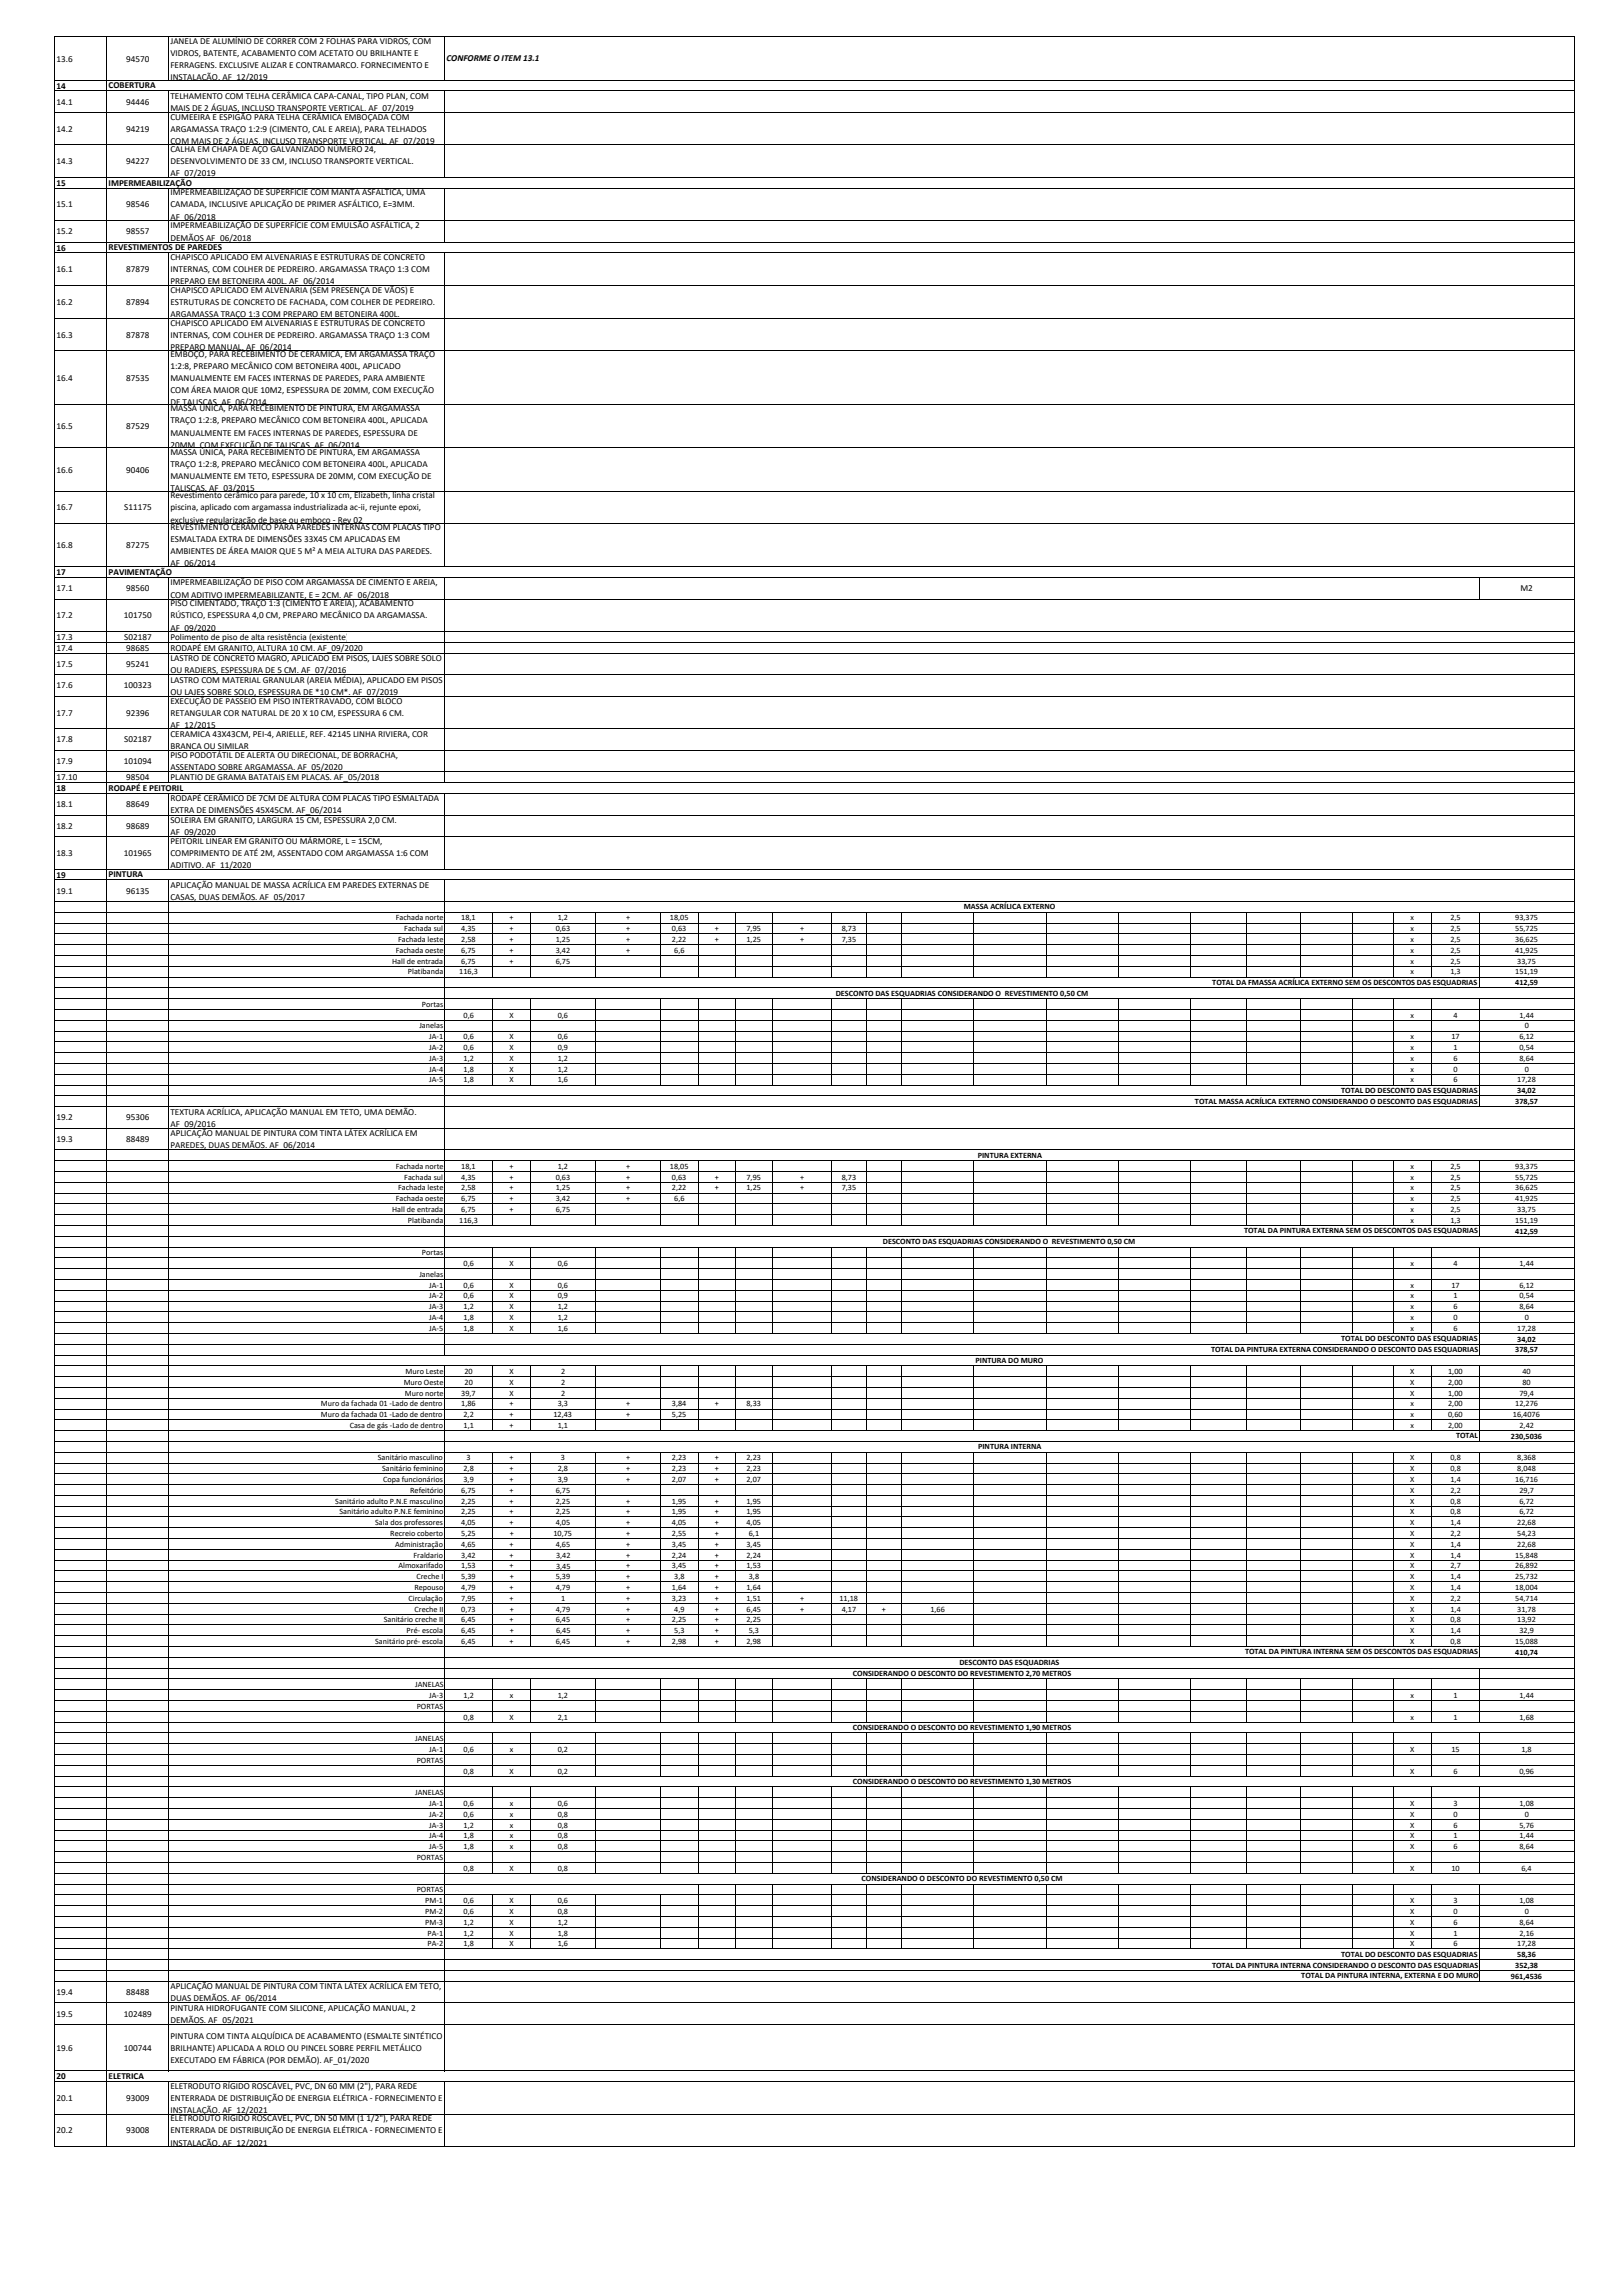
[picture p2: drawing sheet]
<svg xmlns="http://www.w3.org/2000/svg" width="210mm" height="297mm" viewBox="0 0 210 297" stroke-linecap="round" stroke-linejoin="round" font-family="sans-serif">
<defs><g id="words">
<g font-size="1.2">
<text x="22.1" y="5.6">JANELA DE ALUMÍNIO DE CORRER COM 2 FOLHAS PARA VIDROS, COM</text>
<text x="7.3" y="8">13.6</text>
<text x="7.3" y="11.5">14</text>
<text x="14.1" y="11.4">COBERTURA</text>
<text x="16.3" y="8">94570</text>
<text x="22.1" y="7.2">VIDROS, BATENTE, ACABAMENTO COM ACETATO OU BRILHANTE E</text>
<text x="22.1" y="8.8">FERRAGENS. EXCLUSIVE ALIZAR E CONTRAMARCO. FORNECIMENTO E</text>
<text x="22.1" y="10.3">INSTALAÇÃO. AF_12/2019</text>
<text x="57.8" y="7.9">CONFORME O ITEM 13.1</text>
<text x="7.3" y="13.5">14.1</text>
<text x="7.3" y="17.1">14.2</text>
<text x="16.3" y="13.5">94446</text>
<text x="16.3" y="17.1">94219</text>
<text x="22.1" y="12.8">TELHAMENTO COM TELHA CERÂMICA CAPA-CANAL, TIPO PLAN, COM</text>
<text x="22.1" y="14.4">MAIS DE 2 ÁGUAS, INCLUSO TRANSPORTE VERTICAL. AF_07/2019</text>
<text x="22.1" y="15.5">CUMEEIRA E ESPIGÃO PARA TELHA CERÂMICA EMBOÇADA COM</text>
<text x="22.1" y="17.1">ARGAMASSA TRAÇO 1:2:9 (CIMENTO, CAL E AREIA), PARA TELHADOS</text>
<text x="7.3" y="21.3">14.3</text>
<text x="16.3" y="21.3">94227</text>
<text x="22.1" y="18.6">COM MAIS DE 2 ÁGUAS, INCLUSO TRANSPORTE VERTICAL. AF_07/2019</text>
<text x="22.1" y="19.7">CALHA EM CHAPA DE AÇO GALVANIZADO NÚMERO 24,</text>
<text x="22.1" y="21.3">DESENVOLVIMENTO DE 33 CM, INCLUSO TRANSPORTE VERTICAL.</text>
<text x="22.1" y="22.8">AF_07/2019</text>
<text x="7.3" y="24">15</text>
<text x="7.3" y="26.8">15.1</text>
<text x="14.1" y="24">IMPERMEABILIZAÇÃO</text>
<text x="16.3" y="26.8">98546</text>
<text x="22.1" y="25.3">IMPERMEABILIZAÇÃO DE SUPERFÍCIE COM MANTA ASFÁLTICA, UMA</text>
<text x="22.1" y="26.8">CAMADA, INCLUSIVE APLICAÇÃO DE PRIMER ASFÁLTICO, E=3MM.</text>
<text x="22.1" y="28.4">AF_06/2018</text>
<text x="22.1" y="29.5">IMPERMEABILIZAÇÃO DE SUPERFÍCIE COM EMULSÃO ASFÁLTICA, 2</text>
<text x="7.3" y="30.3">15.2</text>
<text x="7.3" y="32.4">16</text>
<text x="7.3" y="35.2">16.1</text>
<text x="14.1" y="32.4">REVESTIMENTOS DE PAREDES</text>
<text x="16.3" y="30.3">98557</text>
<text x="16.3" y="35.2">87879</text>
<text x="22.1" y="31.1">DEMÃOS AF_06/2018</text>
<text x="22.1" y="33.7">CHAPISCO APLICADO EM ALVENARIAS E ESTRUTURAS DE CONCRETO</text>
<text x="22.1" y="35.2">INTERNAS, COM COLHER DE PEDREIRO. ARGAMASSA TRAÇO 1:3 COM</text>
<text x="7.3" y="39.4">16.2</text>
<text x="16.3" y="39.4">87894</text>
<text x="22.1" y="36.8">PREPARO EM BETONEIRA 400L. AF_06/2014</text>
<text x="22.1" y="37.8">CHAPISCO APLICADO EM ALVENARIA (SEM PRESENÇA DE VÃOS) E</text>
<text x="22.1" y="39.4">ESTRUTURAS DE CONCRETO DE FACHADA, COM COLHER DE PEDREIRO.</text>
<text x="22.1" y="41">ARGAMASSA TRAÇO 1:3 COM PREPARO EM BETONEIRA 400L.</text>
<text x="7.3" y="43.7">16.3</text>
<text x="16.3" y="43.7">87878</text>
<text x="22.1" y="42.1">CHAPISCO APLICADO EM ALVENARIAS E ESTRUTURAS DE CONCRETO</text>
<text x="22.1" y="43.7">INTERNAS, COM COLHER DE PEDREIRO. ARGAMASSA TRAÇO 1:3 COM</text>
<text x="22.1" y="45.3">PREPARO MANUAL. AF_06/2014</text>
<text x="22.1" y="46.1">EMBOÇO, PARA RECEBIMENTO DE CERÂMICA, EM ARGAMASSA TRAÇO</text>
<text x="22.1" y="47.7">1:2:8, PREPARO MECÂNICO COM BETONEIRA 400L, APLICADO</text>
<text x="7.3" y="49.3">16.4</text>
<text x="16.3" y="49.3">87535</text>
<text x="22.1" y="49.3">MANUALMENTE EM FACES INTERNAS DE PAREDES, PARA AMBIENTE</text>
<text x="22.1" y="50.8">COM ÁREA MAIOR QUE 10M2, ESPESSURA DE 20MM, COM EXECUÇÃO</text>
<text x="22.1" y="52.4">DE TALISCAS. AF_06/2014</text>
<text x="22.1" y="53.2">MASSA ÚNICA, PARA RECEBIMENTO DE PINTURA, EM ARGAMASSA</text>
<text x="7.3" y="55.5">16.5</text>
<text x="16.3" y="55.5">87529</text>
<text x="22.1" y="54.8">TRAÇO 1:2:8, PREPARO MECÂNICO COM BETONEIRA 400L, APLICADA</text>
<text x="22.1" y="56.3">MANUALMENTE EM FACES INTERNAS DE PAREDES, ESPESSURA DE</text>
<text x="22.1" y="57.9">20MM, COM EXECUÇÃO DE TALISCAS. AF_06/2014</text>
<text x="22.1" y="58.8">MASSA ÚNICA, PARA RECEBIMENTO DE PINTURA, EM ARGAMASSA</text>
<text x="7.3" y="61.1">16.6</text>
<text x="16.3" y="61.1">90406</text>
<text x="22.1" y="60.4">TRAÇO 1:2:8, PREPARO MECÂNICO COM BETONEIRA 400L, APLICADA</text>
<text x="22.1" y="61.9">MANUALMENTE EM TETO, ESPESSURA DE 20MM, COM EXECUÇÃO DE</text>
<text x="22.1" y="63.5">TALISCAS. AF_03/2015</text>
<text x="22.1" y="64.5">Revestimento cerâmico para parede, 10 x 10 cm, Elizabeth, linha cristal</text>
<text x="7.3" y="66">16.7</text>
<text x="7.3" y="70.9">16.8</text>
<text x="16.1" y="66">S11175</text>
<text x="16.3" y="70.9">87275</text>
<text x="22.1" y="66">piscina, aplicado com argamassa industrializada ac-ii, rejunte epoxi,</text>
<text x="22.1" y="67.6">exclusive regularização de base ou emboço - Rev 02</text>
<text x="22.1" y="68.6">REVESTIMENTO CERÂMICO PARA PAREDES INTERNAS COM PLACAS TIPO</text>
<text x="22.1" y="70.1">ESMALTADA EXTRA DE DIMENSÕES 33X45 CM APLICADAS EM</text>
<text x="22.1" y="71.7">AMBIENTES DE ÁREA MAIOR QUE 5 M² A MEIA ALTURA DAS PAREDES.</text>
<text x="7.3" y="74.4">17</text>
<text x="7.3" y="76.5">17.1</text>
<text x="14.1" y="74.4">PAVIMENTAÇÃO</text>
<text x="16.3" y="76.5">98560</text>
<text x="22.1" y="73.3">AF_06/2014</text>
<text x="22.1" y="75.7">IMPERMEABILIZAÇÃO DE PISO COM ARGAMASSA DE CIMENTO E AREIA,</text>
<text x="22.1" y="77.3">COM ADITIVO IMPERMEABILIZANTE, E = 2CM. AF_06/2018</text>
<text x="196.8" y="76.5">M2</text>
<text x="7.3" y="82.8">17.3</text>
<text x="7.3" y="80">17.2</text>
<text x="16" y="80">101750</text>
<text x="16.1" y="82.8">S02187</text>
<text x="22.1" y="78.4">PISO CIMENTADO, TRAÇO 1:3 (CIMENTO E AREIA), ACABAMENTO</text>
<text x="22.1" y="80">RÚSTICO, ESPESSURA 4,0 CM, PREPARO MECÂNICO DA ARGAMASSA.</text>
<text x="22.1" y="81.6">AF_09/2020</text>
<text x="22.1" y="82.8">Polimento de piso de alta resistência (existente)</text>
<text x="7.3" y="84.2">17.4</text>
<text x="7.3" y="86.3">17.5</text>
<text x="7.3" y="89.1">17.6</text>
<text x="16" y="89.1">100323</text>
<text x="16.3" y="84.2">98685</text>
<text x="16.3" y="86.3">95241</text>
<text x="22.1" y="84.2">RODAPÉ EM GRANITO, ALTURA 10 CM. AF_09/2020</text>
<text x="22.1" y="85.5">LASTRO DE CONCRETO MAGRO, APLICADO EM PISOS, LAJES SOBRE SOLO</text>
<text x="22.1" y="87.1">OU RADIERS, ESPESSURA DE 5 CM. AF_07/2016</text>
<text x="22.1" y="88.3">LASTRO COM MATERIAL GRANULAR (AREIA MÉDIA), APLICADO EM PISOS</text>
<text x="22.1" y="89.9">OU LAJES SOBRE SOLO, ESPESSURA DE *10 CM*. AF_07/2019</text>
<text x="7.3" y="92.6">17.7</text>
<text x="16.3" y="92.6">92396</text>
<text x="22.1" y="91">EXECUÇÃO DE PASSEIO EM PISO INTERTRAVADO, COM BLOCO</text>
<text x="22.1" y="92.6">RETANGULAR COR NATURAL DE 20 X 10 CM, ESPESSURA 6 CM.</text>
<text x="22.1" y="94.1">AF_12/2015</text>
<text x="22.1" y="95.3">CERAMICA 43X43CM, PEI-4, ARIELLE, REF. 42145 LINHA RIVIERA, COR</text>
<text x="7.3" y="96.1">17.8</text>
<text x="7.3" y="98.8">17.9</text>
<text x="7.3" y="101">17.10</text>
<text x="16" y="98.8">101094</text>
<text x="16.1" y="96.1">S02187</text>
<text x="16.3" y="101">98504</text>
<text x="22.1" y="96.9">BRANCA OU SIMILAR</text>
<text x="22.1" y="98.1">PISO PODOTÁTIL DE ALERTA OU DIRECIONAL, DE BORRACHA,</text>
<text x="22.1" y="99.7">ASSENTADO SOBRE ARGAMASSA. AF_05/2020</text>
<text x="22.1" y="101">PLANTIO DE GRAMA BATATAIS EM PLACAS. AF_05/2018</text>
<text x="7.3" y="102.4">18</text>
<text x="7.3" y="104.4">18.1</text>
<text x="7.3" y="107.2">18.2</text>
<text x="14.1" y="102.3">RODAPÉ E PEITORIL</text>
<text x="16.3" y="104.4">88649</text>
<text x="16.3" y="107.2">98689</text>
<text x="22.1" y="103.7">RODAPÉ CERÂMICO DE 7CM DE ALTURA COM PLACAS TIPO ESMALTADA</text>
<text x="22.1" y="105.2">EXTRA DE DIMENSÕES 45X45CM. AF_06/2014</text>
<text x="22.1" y="106.5">SOLEIRA EM GRANITO, LARGURA 15 CM, ESPESSURA 2,0 CM.</text>
<text x="7.3" y="110.7">18.3</text>
<text x="7.3" y="113.5">19</text>
<text x="14.1" y="113.5">PINTURA</text>
<text x="16" y="110.7">101965</text>
<text x="22.1" y="108">AF_09/2020</text>
<text x="22.1" y="109.2">PEITORIL LINEAR EM GRANITO OU MÁRMORE, L = 15CM,</text>
<text x="22.1" y="110.7">COMPRIMENTO DE ATÉ 2M, ASSENTADO COM ARGAMASSA 1:6 COM</text>
<text x="22.1" y="112.3">ADITIVO. AF_11/2020</text>
<text x="7.3" y="115.6">19.1</text>
<text x="16.3" y="115.6">96135</text>
<text x="22.1" y="114.9">APLICAÇÃO MANUAL DE MASSA ACRÍLICA EM PAREDES EXTERNAS DE</text>
<text x="22.1" y="116.4">CASAS, DUAS DEMÃOS. AF_05/2017</text>
<text x="7.3" y="144.9">19.2</text>
<text x="7.3" y="147.7">19.3</text>
<text x="16.3" y="144.9">95306</text>
<text x="16.3" y="147.7">88489</text>
<text x="22.1" y="144.2">TEXTURA ACRÍLICA, APLICAÇÃO MANUAL EM TETO, UMA DEMÃO.</text>
<text x="22.1" y="145.8">AF_09/2016</text>
<text x="22.1" y="147">APLICAÇÃO MANUAL DE PINTURA COM TINTA LÁTEX ACRÍLICA EM</text>
<text x="22.1" y="148.5">PAREDES, DUAS DEMÃOS. AF_06/2014</text>
<text x="22.1" y="257.3">APLICAÇÃO MANUAL DE PINTURA COM TINTA LÁTEX ACRÍLICA EM TETO,</text>
<text x="7.3" y="258.1">19.4</text>
<text x="7.3" y="260.9">19.5</text>
<text x="16" y="260.9">102489</text>
<text x="16.3" y="258.1">88488</text>
<text x="22.1" y="263.7">PINTURA COM TINTA ALQUÍDICA DE ACABAMENTO (ESMALTE SINTÉTICO</text>
<text x="22.1" y="258.9">DUAS DEMÃOS. AF_06/2014</text>
<text x="22.1" y="260.1">PINTURA HIDROFUGANTE COM SILICONE, APLICAÇÃO MANUAL, 2</text>
<text x="22.1" y="261.7">DEMÃOS. AF_05/2021</text>
<text x="7.3" y="265.3">19.6</text>
<text x="7.3" y="269">20</text>
<text x="14.1" y="269">ELETRICA</text>
<text x="16" y="265.3">100744</text>
<text x="22.1" y="265.3">BRILHANTE) APLICADA A ROLO OU PINCEL SOBRE PERFIL METÁLICO</text>
<text x="22.1" y="266.9">EXECUTADO EM FÁBRICA (POR DEMÃO). AF_01/2020</text>
<text x="7.3" y="271.8">20.1</text>
<text x="16.3" y="271.8">93009</text>
<text x="22.1" y="270.3">ELETRODUTO RÍGIDO ROSCÁVEL, PVC, DN 60 MM (2&quot;), PARA REDE</text>
<text x="22.1" y="271.8">ENTERRADA DE DISTRIBUIÇÃO DE ENERGIA ELÉTRICA - FORNECIMENTO E</text>
<text x="22.1" y="273.4">INSTALAÇÃO. AF_12/2021</text>
<text x="22.1" y="274.4">ELETRODUTO RÍGIDO ROSCÁVEL, PVC, DN 50 MM (1 1/2&quot;), PARA REDE</text>
<text x="7.3" y="276">20.2</text>
<text x="16.3" y="276">93008</text>
<text x="22.1" y="276">ENTERRADA DE DISTRIBUIÇÃO DE ENERGIA ELÉTRICA - FORNECIMENTO E</text>
<text x="22.1" y="277.6">INSTALAÇÃO. AF_12/2021</text>
</g>
<g font-size="1.1">
<text x="51.2" y="119.1">Fachada norte</text>
<text x="59.7" y="119.1">18,1</text>
<text x="66" y="119.1">+</text>
<text x="72.2" y="119.1">1,2</text>
<text x="81" y="119.1">+</text>
<text x="86.7" y="119.1">18,05</text>
<text x="124.7" y="117.6">MASSA ACRÍLICA EXTERNO</text>
<text x="182.5" y="119.1">x</text>
<text x="187.7" y="119.1">2,5</text>
<text x="196.1" y="119.1">93,375</text>
<text x="50.8" y="124.7">Hall de entrada</text>
<text x="51.2" y="123.3">Fachada oeste</text>
<text x="51.5" y="121.9">Fachada leste</text>
<text x="52.3" y="120.5">Fachada sul</text>
<text x="59.7" y="120.5">4,35</text>
<text x="59.7" y="124.7">6,75</text>
<text x="59.7" y="121.9">2,58</text>
<text x="59.7" y="123.3">6,75</text>
<text x="66" y="120.5">+</text>
<text x="66" y="124.7">+</text>
<text x="66" y="121.9">+</text>
<text x="66" y="123.3">+</text>
<text x="71.9" y="120.5">0,63</text>
<text x="71.9" y="124.7">6,75</text>
<text x="71.9" y="121.9">1,25</text>
<text x="71.9" y="123.3">3,42</text>
<text x="81" y="120.5">+</text>
<text x="81" y="121.9">+</text>
<text x="81" y="123.3">+</text>
<text x="87" y="120.5">0,63</text>
<text x="87" y="121.9">2,22</text>
<text x="87.3" y="123.3">6,6</text>
<text x="92.5" y="120.5">+</text>
<text x="92.5" y="121.9">+</text>
<text x="96.6" y="120.5">7,95</text>
<text x="96.6" y="121.9">1,25</text>
<text x="103.5" y="120.5">+</text>
<text x="103.6" y="121.9">+</text>
<text x="108.9" y="120.5">8,73</text>
<text x="108.9" y="121.9">7,35</text>
<text x="182.5" y="120.5">x</text>
<text x="182.5" y="121.9">x</text>
<text x="182.5" y="123.3">x</text>
<text x="182.5" y="124.7">x</text>
<text x="187.7" y="120.5">2,5</text>
<text x="187.7" y="121.9">2,5</text>
<text x="187.7" y="123.3">2,5</text>
<text x="187.7" y="124.7">2,5</text>
<text x="196.1" y="120.5">55,725</text>
<text x="196.1" y="121.9">36,625</text>
<text x="196.1" y="123.3">41,925</text>
<text x="196.3" y="124.7">33,75</text>
<text x="52.8" y="126.1">Platibanda</text>
<text x="54.6" y="130.3">Portas</text>
<text x="59.4" y="126.1">116,3</text>
<text x="60" y="131.7">0,6</text>
<text x="65.9" y="131.7">X</text>
<text x="72.2" y="131.7">0,6</text>
<text x="108.2" y="128.8">DESCONTO DAS ESQUADRIAS CONSIDERANDO O REVESTIMENTO 0,50 CM</text>
<text x="156.9" y="127.4">TOTAL DA FMASSA ACRÍLICA EXTERNO SEM OS DESCONTOS DAS ESQUADRIAS</text>
<text x="182.5" y="131.7">x</text>
<text x="182.5" y="126.1">x</text>
<text x="187.7" y="126.1">1,3</text>
<text x="188.1" y="131.7">4</text>
<text x="196.1" y="127.5">412,59</text>
<text x="196.1" y="126.1">151,19</text>
<text x="196.6" y="131.7">1,44</text>
<text x="54.3" y="133.1">Janelas</text>
<text x="55.5" y="134.5">JA-1</text>
<text x="55.5" y="135.8">JA-2</text>
<text x="55.5" y="137.2">JA-3</text>
<text x="60" y="134.5">0,6</text>
<text x="60" y="135.8">0,6</text>
<text x="60" y="137.2">1,2</text>
<text x="65.9" y="134.5">X</text>
<text x="65.9" y="135.8">X</text>
<text x="65.9" y="137.2">X</text>
<text x="72.2" y="134.5">0,6</text>
<text x="72.2" y="135.8">0,9</text>
<text x="72.2" y="137.2">1,2</text>
<text x="182.5" y="134.5">x</text>
<text x="182.5" y="135.8">x</text>
<text x="182.5" y="137.2">x</text>
<text x="187.8" y="134.5">17</text>
<text x="188.1" y="135.8">1</text>
<text x="188.1" y="137.2">6</text>
<text x="196.6" y="135.8">0,54</text>
<text x="196.6" y="137.2">8,64</text>
<text x="196.6" y="134.5">6,12</text>
<text x="197.3" y="133.1">0</text>
<text x="55.5" y="138.6">JA-4</text>
<text x="55.5" y="140">JA-5</text>
<text x="60" y="138.6">1,8</text>
<text x="60" y="140">1,8</text>
<text x="65.9" y="138.6">X</text>
<text x="65.9" y="140">X</text>
<text x="72.2" y="138.6">1,2</text>
<text x="72.2" y="140">1,6</text>
<text x="154.6" y="142.8">TOTAL MASSA ACRÍLICA EXTERNO CONSIDERANDO O DESCONTO DAS ESQUADRIAS</text>
<text x="173.6" y="141.4">TOTAL DO DESCONTO DAS ESQUADRIAS</text>
<text x="182.5" y="138.6">x</text>
<text x="182.5" y="140">x</text>
<text x="188.1" y="138.6">0</text>
<text x="188.1" y="140">6</text>
<text x="196.1" y="142.8">378,57</text>
<text x="196.3" y="141.4">34,02</text>
<text x="196.3" y="140">17,28</text>
<text x="197.3" y="138.6">0</text>
<text x="126.5" y="149.8">PINTURA EXTERNA</text>
<text x="51.2" y="151.2">Fachada norte</text>
<text x="51.2" y="155.4">Fachada oeste</text>
<text x="51.5" y="154">Fachada leste</text>
<text x="52.3" y="152.6">Fachada sul</text>
<text x="59.7" y="152.6">4,35</text>
<text x="59.7" y="151.2">18,1</text>
<text x="59.7" y="154">2,58</text>
<text x="59.7" y="155.4">6,75</text>
<text x="66" y="152.6">+</text>
<text x="66" y="151.2">+</text>
<text x="66" y="154">+</text>
<text x="66" y="155.4">+</text>
<text x="71.9" y="152.6">0,63</text>
<text x="71.9" y="154">1,25</text>
<text x="71.9" y="155.4">3,42</text>
<text x="72.2" y="151.2">1,2</text>
<text x="81" y="152.6">+</text>
<text x="81" y="151.2">+</text>
<text x="81" y="154">+</text>
<text x="81" y="155.4">+</text>
<text x="86.7" y="151.2">18,05</text>
<text x="87" y="152.6">0,63</text>
<text x="87" y="154">2,22</text>
<text x="87.3" y="155.4">6,6</text>
<text x="92.5" y="152.6">+</text>
<text x="92.5" y="154">+</text>
<text x="96.6" y="152.6">7,95</text>
<text x="96.6" y="154">1,25</text>
<text x="103.5" y="152.6">+</text>
<text x="103.6" y="154">+</text>
<text x="108.9" y="152.6">8,73</text>
<text x="108.9" y="154">7,35</text>
<text x="182.5" y="151.2">x</text>
<text x="182.5" y="152.6">x</text>
<text x="182.5" y="154">x</text>
<text x="182.5" y="155.4">x</text>
<text x="187.7" y="151.2">2,5</text>
<text x="187.7" y="152.6">2,5</text>
<text x="187.7" y="154">2,5</text>
<text x="187.7" y="155.4">2,5</text>
<text x="196.1" y="151.2">93,375</text>
<text x="196.1" y="152.6">55,725</text>
<text x="196.1" y="154">36,625</text>
<text x="196.1" y="155.4">41,925</text>
<text x="50.8" y="156.8">Hall de entrada</text>
<text x="52.8" y="158.2">Platibanda</text>
<text x="59.4" y="158.2">116,3</text>
<text x="59.7" y="156.8">6,75</text>
<text x="66" y="156.8">+</text>
<text x="71.9" y="156.8">6,75</text>
<text x="114.3" y="161">DESCONTO DAS ESQUADRIAS CONSIDERANDO O REVESTIMENTO 0,50 CM</text>
<text x="161" y="159.6">TOTAL DA PINTURA EXTERNA SEM OS DESCONTOS DAS ESQUADRIAS</text>
<text x="182.5" y="156.8">x</text>
<text x="182.5" y="158.2">x</text>
<text x="187.7" y="156.8">2,5</text>
<text x="187.7" y="158.2">1,3</text>
<text x="196.1" y="159.6">412,59</text>
<text x="196.1" y="158.2">151,19</text>
<text x="196.3" y="156.8">33,75</text>
<text x="54.3" y="165.2">Janelas</text>
<text x="54.6" y="162.4">Portas</text>
<text x="55.5" y="166.6">JA-1</text>
<text x="55.5" y="168">JA-2</text>
<text x="60" y="163.8">0,6</text>
<text x="60" y="166.6">0,6</text>
<text x="60" y="168">0,6</text>
<text x="65.9" y="163.8">X</text>
<text x="65.9" y="166.6">X</text>
<text x="65.9" y="168">X</text>
<text x="72.2" y="163.8">0,6</text>
<text x="72.2" y="166.6">0,6</text>
<text x="72.2" y="168">0,9</text>
<text x="182.5" y="163.8">x</text>
<text x="182.5" y="166.6">x</text>
<text x="182.5" y="168">x</text>
<text x="187.8" y="166.6">17</text>
<text x="188.1" y="163.8">4</text>
<text x="188.1" y="168">1</text>
<text x="196.6" y="163.8">1,44</text>
<text x="196.6" y="168">0,54</text>
<text x="196.6" y="166.6">6,12</text>
<text x="55.5" y="169.4">JA-3</text>
<text x="55.5" y="170.8">JA-4</text>
<text x="55.5" y="172.2">JA-5</text>
<text x="60" y="169.4">1,2</text>
<text x="60" y="170.8">1,8</text>
<text x="60" y="172.2">1,8</text>
<text x="65.9" y="169.4">X</text>
<text x="65.9" y="170.8">X</text>
<text x="65.9" y="172.2">X</text>
<text x="72.2" y="169.4">1,2</text>
<text x="72.2" y="170.8">1,2</text>
<text x="72.2" y="172.2">1,6</text>
<text x="173.6" y="173.5">TOTAL DO DESCONTO DAS ESQUADRIAS</text>
<text x="182.5" y="169.4">x</text>
<text x="182.5" y="170.8">x</text>
<text x="182.5" y="172.2">x</text>
<text x="188.1" y="169.4">6</text>
<text x="188.1" y="170.8">0</text>
<text x="188.1" y="172.2">6</text>
<text x="196.3" y="173.6">34,02</text>
<text x="196.3" y="172.2">17,28</text>
<text x="196.6" y="169.4">8,64</text>
<text x="197.3" y="170.8">0</text>
<text x="52.2" y="179.2">Muro Oeste</text>
<text x="52.5" y="177.8">Muro Leste</text>
<text x="60.1" y="177.8">20</text>
<text x="60.1" y="179.2">20</text>
<text x="65.9" y="177.8">X</text>
<text x="65.9" y="179.2">X</text>
<text x="72.6" y="177.8">2</text>
<text x="72.6" y="179.2">2</text>
<text x="126.2" y="176.3">PINTURA DO MURO</text>
<text x="156.7" y="174.9">TOTAL DA PINTURA EXTERNA CONSIDERANDO O DESCONTO DAS ESQUADRIAS</text>
<text x="182.5" y="177.8">X</text>
<text x="182.5" y="179.2">X</text>
<text x="187.4" y="177.8">1,00</text>
<text x="187.4" y="179.2">2,00</text>
<text x="196.1" y="175">378,57</text>
<text x="197" y="177.8">40</text>
<text x="197" y="179.2">80</text>
<text x="41.5" y="181.9">Muro da fachada 01 -Lado de dentro</text>
<text x="41.5" y="183.3">Muro da fachada 01 -Lado de dentro</text>
<text x="45.3" y="184.7">Casa de gás -Lado de dentro</text>
<text x="52.4" y="180.6">Muro norte</text>
<text x="59.7" y="181.9">1,86</text>
<text x="59.7" y="180.6">39,7</text>
<text x="60" y="183.3">2,2</text>
<text x="60" y="184.7">1,1</text>
<text x="65.9" y="180.6">X</text>
<text x="66" y="183.3">+</text>
<text x="66" y="181.9">+</text>
<text x="66" y="184.7">+</text>
<text x="71.6" y="183.3">12,43</text>
<text x="72.2" y="181.9">3,3</text>
<text x="72.2" y="184.7">1,1</text>
<text x="72.6" y="180.6">2</text>
<text x="81" y="181.9">+</text>
<text x="81" y="183.3">+</text>
<text x="87" y="181.9">3,84</text>
<text x="87" y="183.3">5,25</text>
<text x="92.5" y="181.9">+</text>
<text x="96.6" y="181.9">8,33</text>
<text x="182.5" y="180.6">X</text>
<text x="182.5" y="181.9">x</text>
<text x="182.5" y="183.3">x</text>
<text x="182.5" y="184.7">x</text>
<text x="187.4" y="181.9">2,00</text>
<text x="187.4" y="183.3">0,60</text>
<text x="187.4" y="184.7">2,00</text>
<text x="187.4" y="180.6">1,00</text>
<text x="195.8" y="183.3">16,4076</text>
<text x="196.1" y="181.9">12,276</text>
<text x="196.6" y="184.7">2,42</text>
<text x="196.6" y="180.6">79,4</text>
<text x="48.9" y="188.9">Sanitário masculino</text>
<text x="49.4" y="190.3">Sanitário feminino</text>
<text x="49.6" y="191.7">Copa funcionários</text>
<text x="60" y="191.7">3,9</text>
<text x="60" y="190.3">2,8</text>
<text x="60.4" y="188.9">3</text>
<text x="66" y="188.9">+</text>
<text x="66" y="191.7">+</text>
<text x="66" y="190.3">+</text>
<text x="72.2" y="191.7">3,9</text>
<text x="72.2" y="190.3">2,8</text>
<text x="72.6" y="188.9">3</text>
<text x="81" y="188.9">+</text>
<text x="81" y="191.7">+</text>
<text x="81" y="190.3">+</text>
<text x="86.9" y="188.9">2,23</text>
<text x="87" y="191.7">2,07</text>
<text x="87" y="190.3">2,23</text>
<text x="92.5" y="188.9">+</text>
<text x="92.5" y="191.7">+</text>
<text x="92.5" y="190.3">+</text>
<text x="96.6" y="188.9">2,23</text>
<text x="96.6" y="191.7">2,07</text>
<text x="96.6" y="190.3">2,23</text>
<text x="126.6" y="187.5">PINTURA INTERNA</text>
<text x="182.5" y="188.9">X</text>
<text x="182.5" y="190.3">X</text>
<text x="182.5" y="191.7">X</text>
<text x="187.7" y="188.9">0,8</text>
<text x="187.7" y="190.3">0,8</text>
<text x="187.7" y="191.7">1,4</text>
<text x="188.4" y="186.1">TOTAL</text>
<text x="195.5" y="186.1">230,5036</text>
<text x="196.1" y="191.7">16,716</text>
<text x="196.3" y="188.9">8,368</text>
<text x="196.3" y="190.3">8,048</text>
<text x="43.4" y="194.5">Sanitário adulto P.N.E masculino</text>
<text x="43.9" y="195.9">Sanitário adulto P.N.E feminino</text>
<text x="48.6" y="197.3">Sala dos professores</text>
<text x="53.1" y="193.1">Refeitório</text>
<text x="59.7" y="194.5">2,25</text>
<text x="59.7" y="195.9">2,25</text>
<text x="59.7" y="197.3">4,05</text>
<text x="59.7" y="193.1">6,75</text>
<text x="66" y="194.5">+</text>
<text x="66" y="195.9">+</text>
<text x="66" y="197.3">+</text>
<text x="66" y="193.1">+</text>
<text x="71.9" y="194.5">2,25</text>
<text x="71.9" y="195.9">2,25</text>
<text x="71.9" y="197.3">4,05</text>
<text x="71.9" y="193.1">6,75</text>
<text x="81" y="194.5">+</text>
<text x="81" y="195.9">+</text>
<text x="81" y="197.3">+</text>
<text x="86.9" y="194.5">1,95</text>
<text x="86.9" y="195.9">1,95</text>
<text x="87" y="197.3">4,05</text>
<text x="92.5" y="194.5">+</text>
<text x="92.5" y="195.9">+</text>
<text x="92.5" y="197.3">+</text>
<text x="96.6" y="194.5">1,95</text>
<text x="96.6" y="195.9">1,95</text>
<text x="96.6" y="197.3">4,05</text>
<text x="182.5" y="193.1">X</text>
<text x="182.5" y="194.5">X</text>
<text x="182.5" y="195.9">X</text>
<text x="182.5" y="197.3">X</text>
<text x="187.7" y="193.1">2,2</text>
<text x="187.7" y="194.5">0,8</text>
<text x="187.7" y="195.9">0,8</text>
<text x="187.7" y="197.3">1,4</text>
<text x="196.3" y="197.3">22,68</text>
<text x="196.6" y="193.1">29,7</text>
<text x="196.6" y="194.5">6,72</text>
<text x="196.6" y="195.9">6,72</text>
<text x="50.5" y="198.7">Recreio coberto</text>
<text x="51.1" y="200.1">Administração</text>
<text x="51.6" y="202.9">Almoxarifado</text>
<text x="53.5" y="201.5">Fraldario</text>
<text x="59.7" y="201.5">3,42</text>
<text x="59.7" y="202.9">1,53</text>
<text x="59.7" y="200.1">4,65</text>
<text x="59.7" y="198.7">5,25</text>
<text x="66" y="201.5">+</text>
<text x="66" y="202.9">+</text>
<text x="66" y="200.1">+</text>
<text x="66" y="198.7">+</text>
<text x="71.6" y="198.7">10,75</text>
<text x="71.9" y="200.1">4,65</text>
<text x="72" y="201.5">3,42</text>
<text x="72" y="202.9">3,45</text>
<text x="81" y="201.5">+</text>
<text x="81" y="202.9">+</text>
<text x="81" y="200.1">+</text>
<text x="81" y="198.7">+</text>
<text x="87" y="201.5">2,24</text>
<text x="87" y="202.9">3,45</text>
<text x="87" y="200.1">3,45</text>
<text x="87" y="198.7">2,55</text>
<text x="92.5" y="201.5">+</text>
<text x="92.5" y="202.9">+</text>
<text x="92.5" y="200.1">+</text>
<text x="92.5" y="198.7">+</text>
<text x="96.6" y="201.5">2,24</text>
<text x="96.6" y="202.9">1,53</text>
<text x="96.6" y="200.1">3,45</text>
<text x="96.9" y="198.7">6,1</text>
<text x="182.5" y="198.7">X</text>
<text x="182.5" y="200.1">X</text>
<text x="182.5" y="201.5">X</text>
<text x="182.5" y="202.9">X</text>
<text x="187.7" y="198.7">2,2</text>
<text x="187.7" y="200.1">1,4</text>
<text x="187.7" y="201.5">1,4</text>
<text x="187.7" y="202.9">2,7</text>
<text x="196.1" y="201.5">15,848</text>
<text x="196.1" y="202.9">26,892</text>
<text x="196.3" y="198.7">54,23</text>
<text x="196.3" y="200.1">22,68</text>
<text x="49.7" y="209.9">Sanitário creche II</text>
<text x="52.9" y="207.1">Circulação</text>
<text x="53.6" y="205.7">Repouso</text>
<text x="53.6" y="208.5">Creche II</text>
<text x="53.9" y="204.3">Creche I</text>
<text x="59.7" y="207.1">7,95</text>
<text x="59.7" y="205.7">4,79</text>
<text x="59.7" y="209.9">6,45</text>
<text x="59.7" y="204.3">5,39</text>
<text x="59.7" y="208.5">0,73</text>
<text x="66" y="207.1">+</text>
<text x="66" y="205.7">+</text>
<text x="66" y="209.9">+</text>
<text x="66" y="204.3">+</text>
<text x="66" y="208.5">+</text>
<text x="71.9" y="205.7">4,79</text>
<text x="71.9" y="209.9">6,45</text>
<text x="71.9" y="204.3">5,39</text>
<text x="71.9" y="208.5">4,79</text>
<text x="72.6" y="207.1">1</text>
<text x="81" y="207.1">+</text>
<text x="81" y="205.7">+</text>
<text x="81" y="209.9">+</text>
<text x="81" y="204.3">+</text>
<text x="81" y="208.5">+</text>
<text x="87" y="207.1">3,23</text>
<text x="87" y="205.7">1,64</text>
<text x="87" y="209.9">2,25</text>
<text x="87.3" y="204.3">3,8</text>
<text x="87.3" y="208.5">4,9</text>
<text x="92.5" y="207.1">+</text>
<text x="92.5" y="205.7">+</text>
<text x="92.5" y="209.9">+</text>
<text x="92.5" y="204.3">+</text>
<text x="92.5" y="208.5">+</text>
<text x="96.6" y="207.1">1,51</text>
<text x="96.6" y="205.7">1,64</text>
<text x="96.6" y="209.9">2,25</text>
<text x="96.6" y="208.5">6,45</text>
<text x="96.9" y="204.3">3,8</text>
<text x="103.5" y="207.1">+</text>
<text x="103.6" y="208.5">+</text>
<text x="108.6" y="207.1">11,18</text>
<text x="108.9" y="208.5">4,17</text>
<text x="114.1" y="208.5">+</text>
<text x="120.4" y="208.5">1,66</text>
<text x="182.5" y="204.3">X</text>
<text x="182.5" y="205.7">X</text>
<text x="182.5" y="207.1">X</text>
<text x="182.5" y="208.5">X</text>
<text x="182.5" y="209.9">X</text>
<text x="187.7" y="204.3">1,4</text>
<text x="187.7" y="205.7">1,4</text>
<text x="187.7" y="207.1">2,2</text>
<text x="187.7" y="208.5">1,4</text>
<text x="187.7" y="209.9">0,8</text>
<text x="196.1" y="204.3">25,732</text>
<text x="196.1" y="205.7">18,004</text>
<text x="196.1" y="207.1">54,714</text>
<text x="196.3" y="208.5">31,78</text>
<text x="196.3" y="209.9">13,92</text>
<text x="48.6" y="212.7">Sanitário pré- escola</text>
<text x="52.6" y="211.3">Pré- escola</text>
<text x="59.7" y="212.7">6,45</text>
<text x="59.7" y="211.3">6,45</text>
<text x="66" y="212.7">+</text>
<text x="66" y="211.3">+</text>
<text x="71.9" y="212.7">6,45</text>
<text x="72" y="211.3">6,45</text>
<text x="81" y="212.7">+</text>
<text x="81" y="211.3">+</text>
<text x="87" y="212.7">2,98</text>
<text x="87.2" y="211.3">5,3</text>
<text x="92.5" y="212.7">+</text>
<text x="92.5" y="211.3">+</text>
<text x="96.6" y="212.7">2,98</text>
<text x="96.9" y="211.3">5,3</text>
<text x="124.2" y="215.4">DESCONTO DAS ESQUADRIAS</text>
<text x="161.1" y="214">TOTAL DA PINTURA INTERNA SEM OS DESCONTOS DAS ESQUADRIAS</text>
<text x="182.5" y="211.3">X</text>
<text x="182.5" y="212.7">X</text>
<text x="187.7" y="211.3">1,4</text>
<text x="187.7" y="212.7">0,8</text>
<text x="196.1" y="214.1">410,74</text>
<text x="196.1" y="212.7">15,088</text>
<text x="196.6" y="211.3">32,9</text>
<text x="53.7" y="218.3">JANELAS</text>
<text x="53.9" y="221.1">PORTAS</text>
<text x="55.5" y="219.7">JA-3</text>
<text x="60" y="219.7">1,2</text>
<text x="66" y="219.7">x</text>
<text x="72.2" y="219.7">1,2</text>
<text x="110.4" y="216.8">CONSIDERANDO O DESCONTO DO REVESTIMENTO 2,70 METROS</text>
<text x="182.5" y="219.7">x</text>
<text x="188.1" y="219.7">1</text>
<text x="196.6" y="219.7">1,44</text>
<text x="53.7" y="225.3">JANELAS</text>
<text x="55.5" y="226.7">JA-1</text>
<text x="60" y="222.5">0,8</text>
<text x="60" y="226.7">0,6</text>
<text x="65.9" y="222.5">X</text>
<text x="66" y="226.7">x</text>
<text x="72.2" y="222.5">2,1</text>
<text x="72.2" y="226.7">0,2</text>
<text x="110.4" y="223.8">CONSIDERANDO O DESCONTO DO REVESTIMENTO 1,90 METROS</text>
<text x="182.5" y="226.7">X</text>
<text x="182.5" y="222.5">x</text>
<text x="187.8" y="226.7">15</text>
<text x="188.1" y="222.5">1</text>
<text x="196.6" y="222.5">1,68</text>
<text x="196.9" y="226.7">1,8</text>
<text x="53.7" y="232.2">JANELAS</text>
<text x="53.9" y="228">PORTAS</text>
<text x="55.5" y="233.6">JA-1</text>
<text x="60" y="229.4">0,8</text>
<text x="60" y="233.6">0,6</text>
<text x="65.9" y="229.4">X</text>
<text x="66" y="233.6">x</text>
<text x="72.2" y="229.4">0,2</text>
<text x="72.2" y="233.6">0,6</text>
<text x="110.4" y="230.8">CONSIDERANDO O DESCONTO DO REVESTIMENTO 1,30 METROS</text>
<text x="182.5" y="229.4">X</text>
<text x="182.5" y="233.6">X</text>
<text x="188.1" y="229.4">6</text>
<text x="188.1" y="233.6">3</text>
<text x="196.6" y="229.4">0,96</text>
<text x="196.6" y="233.6">1,08</text>
<text x="55.5" y="235">JA-2</text>
<text x="55.5" y="236.4">JA-3</text>
<text x="55.5" y="237.8">JA-4</text>
<text x="55.5" y="239.2">JA-5</text>
<text x="60" y="235">0,6</text>
<text x="60" y="236.4">1,2</text>
<text x="60" y="237.8">1,8</text>
<text x="60" y="239.2">1,8</text>
<text x="66" y="235">x</text>
<text x="66" y="236.4">x</text>
<text x="66" y="237.8">x</text>
<text x="66" y="239.2">x</text>
<text x="72.2" y="235">0,8</text>
<text x="72.2" y="236.4">0,8</text>
<text x="72.2" y="237.8">0,8</text>
<text x="72.2" y="239.2">0,8</text>
<text x="182.5" y="235">X</text>
<text x="182.5" y="236.4">X</text>
<text x="182.5" y="237.8">X</text>
<text x="182.5" y="239.2">X</text>
<text x="188.1" y="235">0</text>
<text x="188.1" y="236.4">6</text>
<text x="188.1" y="237.8">1</text>
<text x="188.1" y="239.2">6</text>
<text x="196.6" y="236.4">5,76</text>
<text x="196.6" y="237.8">1,44</text>
<text x="196.6" y="239.2">8,64</text>
<text x="197.3" y="235">0</text>
<text x="53.9" y="240.6">PORTAS</text>
<text x="53.9" y="244.8">PORTAS</text>
<text x="60" y="242">0,8</text>
<text x="65.9" y="242">X</text>
<text x="72.2" y="242">0,8</text>
<text x="111.5" y="243.4">CONSIDERANDO O DESCONTO DO REVESTIMENTO 0,50 CM</text>
<text x="182.5" y="242">X</text>
<text x="187.8" y="242">10</text>
<text x="196.9" y="242">6,4</text>
<text x="55" y="246.2">PM-1</text>
<text x="55" y="247.6">PM-2</text>
<text x="55" y="249">PM-3</text>
<text x="55.3" y="250.4">PA-1</text>
<text x="55.3" y="251.8">PA-2</text>
<text x="60" y="246.2">0,6</text>
<text x="60" y="247.6">0,6</text>
<text x="60" y="249">1,2</text>
<text x="60" y="250.4">1,2</text>
<text x="60" y="251.8">1,8</text>
<text x="65.9" y="246.2">X</text>
<text x="65.9" y="247.6">X</text>
<text x="65.9" y="249">X</text>
<text x="65.9" y="250.4">X</text>
<text x="65.9" y="251.8">X</text>
<text x="72.2" y="246.2">0,6</text>
<text x="72.2" y="247.6">0,8</text>
<text x="72.2" y="249">1,2</text>
<text x="72.2" y="250.4">1,8</text>
<text x="72.2" y="251.8">1,6</text>
<text x="182.5" y="246.2">X</text>
<text x="182.5" y="247.6">X</text>
<text x="182.5" y="249">X</text>
<text x="182.5" y="250.4">X</text>
<text x="182.5" y="251.8">X</text>
<text x="188.1" y="246.2">3</text>
<text x="188.1" y="247.6">0</text>
<text x="188.1" y="249">6</text>
<text x="188.1" y="250.4">1</text>
<text x="188.1" y="251.8">6</text>
<text x="196.3" y="251.8">17,28</text>
<text x="196.6" y="246.2">1,08</text>
<text x="196.6" y="249">8,64</text>
<text x="196.6" y="250.4">2,16</text>
<text x="197.3" y="247.6">0</text>
<text x="156.8" y="254.6">TOTAL DA PINTURA INTERNA CONSIDERANDO O DESCONTO DAS ESQUADRIAS</text>
<text x="168.4" y="255.9">TOTAL DA PINTURA INTERNA, EXTERNA E DO MURO</text>
<text x="173.6" y="253.2">TOTAL DO DESCONTO DAS ESQUADRIAS</text>
<text x="195.5" y="256">961,4536</text>
<text x="196.1" y="254.6">352,38</text>
<text x="196.3" y="253.2">58,36</text>
</g>
</g></defs>
<g fill="none" stroke="#000" stroke-width=".13">
<path d="M7.1 4.7v273M7.2 4.8h196.6M7.2 10.4h196.6M7.2 11.8h196.6M7.2 14.6h196.6M7.2 18.8h196.6M13.8 4.8v272.9M21.8 4.8v5.6M21.8 11.8v11.2M57.6 4.8v5.6M57.6 11.8v11.2M203.7 4.8v123"/>
<path d="M7.2 22.9h196.6M7.2 24.3h196.6M7.2 28.5h196.6M7.2 31.3h196.6M7.2 32.7h196.6M7.2 36.9h196.6M21.8 24.4v7M21.8 32.8v40.6M57.6 24.4v7M57.6 32.8v40.6M7.2 41.2h196.6M7.2 45.4h196.6"/>
<path d="M7.2 52.4h196.6M7.2 58h196.6M7.2 63.5h196.6M7.2 67.7h196.6M7.2 73.3h196.6M7.2 74.7h196.6M7.2 77.5h196.6M21.8 74.8v26.5M57.6 74.8v26.5M191.5 74.8v2.8M7.2 81.7h196.6M7.2 83.1h196.6"/>
<path d="M7.2 84.5h196.6M7.2 87.3h196.6M7.2 90.1h196.6M7.2 94.3h196.6M7.2 97.1h196.6M7.2 99.9h196.6M7.2 116.6h14.6M7.2 118h14.6M7.2 119.4h14.6M7.2 101.3h196.6M7.2 102.7h196.6M7.2 105.5h196.6"/>
<path d="M7.2 108.2h196.6M7.2 112.4h196.6M7.2 113.8h196.6M21.8 102.7v9.8M21.8 113.9v29.2M21.9 116.6h35.6M21.9 118h35.6M21.9 119.4h35.6M57.6 102.7v9.8M57.6 113.9v13.9M57.6 116.6h146.2M57.6 118h146.2"/>
<path d="M57.6 119.4h146.2M63.8 118.1v8.3M68.7 118.1v8.3M77.1 118.1v8.3M85.5 118.1v8.3M90.3 118.1v8.3M95.2 118.1v8.3M100 118.1v8.3M107.6 118.1v8.3M112.1 118.1v8.3M116.7 118.1v8.3M126 118.1v8.3"/>
<path d="M135.4 118.1v8.3M144.7 118.1v8.3M154.1 118.1v8.3M161.3 118.1v8.3M168.3 118.1v8.3M175 118.1v8.3M180.3 118.1v8.3M185.3 118.1v8.3M191.5 118.1v9.7M7.2 120.8h14.6M7.2 122.2h14.6M7.2 123.6h14.6"/>
<path d="M7.2 125h14.6M7.2 126.4h14.6M7.2 127.8h14.6M7.2 129.2h14.6M7.2 130.6h14.6M7.2 132h14.6M7.2 133.4h14.6M7.2 134.8h14.6M7.2 136.2h14.6M7.2 137.6h14.6M7.2 139h14.6M21.9 120.8h35.6"/>
<path d="M21.9 122.2h35.6M21.9 123.6h35.6M21.9 125h35.6M21.9 126.4h35.6M21.9 127.8h181.8M21.9 129.2h169.5M21.9 130.6h35.6M21.9 132h169.5M21.9 133.4h35.6M21.9 134.8h35.6M21.9 136.2h35.6M21.9 137.6h35.6"/>
<path d="M21.9 139h35.6M57.6 127.8v2.8M57.6 133.3v7M57.6 120.8h146.2M57.6 122.2h146.2M57.6 123.6h146.2M57.6 125h146.2M57.6 126.4h146.2M57.6 130.6h32.7M57.6 133.4h32.7M57.6 134.8h32.7M57.6 136.2h32.7"/>
<path d="M57.6 137.6h32.7M57.6 139h32.7M63.8 133.4v7M68.7 133.4v7M77.1 133.4v7M85.5 133.4v7M90.3 129.2v11.1M90.4 130.6h101M90.4 133.4h101M90.4 134.8h101M90.4 136.2h101M90.4 137.6h101"/>
<path d="M90.4 139h101M95.2 129.2v11.2M100 129.2v11.2M107.6 129.2v11.2M112.1 129.2v11.2M116.7 129.2v11.2M126 129.2v11.2M135.4 129.2v11.2M144.7 129.2v11.2M154.1 129.2v11.2M161.3 129.2v11.2M168.3 129.2v11.2"/>
<path d="M175 129.2v11.2M180.3 129.2v11.2M185.3 129.2v11.2M191.5 129.2v14M191.5 129.2h12.3M191.5 130.6h12.3M191.5 132h12.3M191.5 133.4h12.3M191.5 134.8h12.3M191.5 136.2h12.3M191.5 137.6h12.3M191.5 139h12.3"/>
<path d="M203.7 129.2v46.1M7.2 140.4h14.6M7.2 141.8h14.6M7.2 151.6h14.6M7.2 153h14.6M7.2 154.3h14.6M7.2 155.7h14.6M7.2 157.1h14.6M7.2 158.5h14.6M7.2 159.9h14.6M7.2 143.2h196.6M7.2 146h196.6"/>
<path d="M7.2 148.8h196.6M7.2 150.2h196.6M21.8 143.2v32.1M21.9 140.4h169.5M21.9 141.8h169.5M21.9 151.6h35.6M21.9 153h35.6M21.9 154.3h35.6M21.9 155.7h35.6M21.9 157.1h35.6M21.9 158.5h35.6M21.9 159.9h35.6"/>
<path d="M57.6 140.4v2.7M57.6 143.2v29.3M57.6 151.6h146.2M57.6 153h146.2M57.6 154.3h146.2M57.6 155.7h146.2M57.6 157.1h146.2M57.6 158.5h146.2M57.6 159.9h146.2M63.8 150.2v8.4M68.7 150.2v8.4M77.1 150.2v8.4"/>
<path d="M85.5 150.2v8.4M90.3 150.2v8.4M95.2 150.2v8.4M100 150.2v8.4M107.6 150.2v8.4M112.1 150.2v8.4M116.7 150.2v8.4M126 150.2v8.4M135.4 150.2v8.4M144.7 150.2v8.4M154.1 150.2v8.4M161.3 150.2v8.4"/>
<path d="M168.3 150.2v8.4M175 150.2v8.4M180.3 150.2v8.4M185.3 150.2v8.4M191.5 150.2v9.8M191.5 140.4h12.3M191.5 141.8h12.3M7.2 161.3h14.6M7.2 162.7h14.6M7.2 164.1h14.6M7.2 165.5h14.6M7.2 166.9h14.6"/>
<path d="M7.2 168.3h14.6M7.2 169.7h14.6M7.2 171.1h14.6M7.2 172.5h14.6M7.2 173.9h14.6M7.2 175.3h196.5M7.2 176.7h196.6M7.2 178.1h196.6M7.2 179.5h196.6M21.8 175.3v79.6M21.9 161.3h35.6M21.9 162.7h35.6"/>
<path d="M21.9 164.1h35.6M21.9 165.5h35.6M21.9 166.9h35.6M21.9 168.3h35.6M21.9 169.7h35.6M21.9 171.1h35.6M21.9 172.5h169.5M21.9 173.9h169.5M57.6 172.6v2.7M57.6 176.7v9.7M57.6 161.3h146.2M57.6 162.7h146.2"/>
<path d="M57.6 164.1h146.2M57.6 165.5h146.2M57.6 166.9h146.2M57.6 168.3h146.2M57.6 169.7h32.7M57.6 171.1h32.7M63.8 161.4v11.2M63.8 176.7v8.4M68.7 161.4v11.2M68.7 176.7v8.4M77.1 161.4v11.2M77.1 176.7v8.4"/>
<path d="M85.5 161.4v11.2M85.5 176.7v8.4M90.3 161.4v11.1M90.3 176.7v8.4M90.4 169.7h101M90.4 171.1h101M95.2 161.4v11.2M95.2 176.7v8.4M100 161.4v11.2M100 176.7v8.4M107.6 161.4v11.2M107.6 176.7v8.4"/>
<path d="M112.1 161.4v11.2M112.1 176.7v8.4M116.7 161.4v11.2M116.7 176.7v8.4M126 161.4v11.2M126 176.7v8.4M135.4 161.4v11.2M135.4 176.7v8.4M144.7 161.4v11.2M144.7 176.7v8.4M154.1 161.4v11.2M154.1 176.7v8.4"/>
<path d="M161.3 161.4v11.2M161.3 176.7v8.4M168.3 161.4v11.2M168.3 176.7v8.4M175 161.4v11.2M175 176.7v8.4M180.3 161.4v11.2M180.3 176.7v8.4M185.3 161.4v11.2M185.3 176.7v8.4M191.5 161.4v13.9M191.5 176.7v9.8"/>
<path d="M191.5 169.7h12.3M191.5 171.1h12.3M191.5 172.5h12.3M191.5 173.9h12.3M203.7 176.7v9.7M7.2 186.5h14.6M7.2 187.9h14.6M7.2 189.3h14.6M7.2 190.7h14.6M7.2 192.1h14.6M7.2 193.5h14.6M7.2 194.9h14.6"/>
<path d="M7.2 196.3h14.6M7.2 197.7h14.6M7.2 199.1h14.6M7.2 180.9h196.6M7.2 182.3h196.6M7.2 183.7h196.6M7.2 185.1h196.6M21.9 186.5h181.8M21.9 187.9h35.6M21.9 189.3h35.6M21.9 190.7h35.6M21.9 192.1h35.6"/>
<path d="M21.9 193.5h35.6M21.9 194.9h35.6M21.9 196.3h35.6M21.9 197.7h35.6M21.9 199.1h35.6M57.6 187.8v25.2M57.6 187.9h68.4M57.6 189.3h68.4M57.6 190.7h68.4M57.6 192.1h68.4M57.6 193.5h68.4M57.6 194.9h68.4"/>
<path d="M57.6 196.3h68.4M57.6 197.7h68.4M57.6 199.1h68.4M63.8 187.9v25.2M68.7 187.9v25.2M77.1 187.9v25.2M85.5 187.9v25.2M90.3 187.9v25.2M95.2 187.9v25.2M100 187.9v25.2M107.6 187.9v25.2M112.1 187.9v25.2"/>
<path d="M116.7 187.9v25.2M126 187.8v25.2M126.1 187.9h59.2M126.1 189.3h59.2M126.1 190.7h59.2M126.1 192.1h59.2M126.1 193.5h59.2M126.1 194.9h59.2M126.1 196.3h59.2M126.1 197.7h59.2M126.1 199.1h59.2M135.4 187.9v25.2"/>
<path d="M144.7 187.9v25.2M154.1 187.9v25.2M161.3 187.9v25.2M168.3 187.9v25.2M175 187.9v25.2M180.3 187.9v25.2M185.3 187.8v25.2M185.3 187.9h18.5M185.3 189.3h18.5M185.3 190.7h18.5M185.3 192.1h18.5M185.3 193.5h18.5"/>
<path d="M185.3 194.9h18.5M185.3 196.3h18.5M185.3 197.7h18.5M185.3 199.1h18.5M191.5 187.9v26.6M203.7 187.9v89.8M7.2 200.4h14.6M7.2 201.8h14.6M7.2 203.2h14.6M7.2 204.6h14.6M7.2 206h14.6M7.2 207.4h14.6"/>
<path d="M7.2 208.8h14.6M7.2 210.2h14.6M7.2 211.6h14.6M7.2 213h14.6M7.2 214.4h14.6M7.2 215.8h14.6M7.2 217.2h14.6M7.2 218.6h14.6M21.9 200.4h35.6M21.9 201.8h35.6M21.9 203.2h35.6M21.9 204.6h35.6"/>
<path d="M21.9 206h35.6M21.9 207.4h35.6M21.9 208.8h35.6M21.9 210.2h35.6M21.9 211.6h35.6M21.9 213h181.9M21.9 214.4h35.6M21.9 215.8h35.6M21.9 217.2h181.9M21.9 218.6h35.6M57.6 214.4v2.8M57.6 200.4h68.4"/>
<path d="M57.6 201.8h68.4M57.6 203.2h68.4M57.6 204.6h68.4M57.6 206h68.4M57.6 207.4h68.4M57.6 208.8h68.4M57.6 210.2h68.4M57.6 211.6h68.4M57.6 214.4h146.2M57.6 215.8h146.2M57.6 218.6h32.7M90.3 217.3v4.1"/>
<path d="M90.4 218.6h101M95.2 217.3v4.1M100 217.3v4.1M107.6 217.3v4.1M112.1 217.3v4.1M116.7 217.3v4.1M126 217.3v4.1M126.1 200.4h59.2M126.1 201.8h59.2M126.1 203.2h59.2M126.1 204.6h59.2M126.1 206h59.2"/>
<path d="M126.1 207.4h59.2M126.1 208.8h59.2M126.1 210.2h59.2M126.1 211.6h59.2M135.4 217.3v4.1M144.7 217.3v4.1M154.1 217.3v4.1M161.3 217.3v4.1M168.3 217.3v4.1M175 217.3v4.1M180.3 217.3v4.1M185.3 217.3v4.1"/>
<path d="M185.3 200.4h18.5M185.3 201.8h18.5M185.3 203.2h18.5M185.3 204.6h18.5M185.3 206h18.5M185.3 207.4h18.5M185.3 208.8h18.5M185.3 210.2h18.5M185.3 211.6h18.5M191.5 215.9v6.9M191.5 218.6h12.3M7.2 220h14.6"/>
<path d="M7.2 221.4h14.6M7.2 222.8h14.6M7.2 224.2h14.6M7.2 225.6h14.6M7.2 227h14.6M7.2 228.4h14.6M7.2 229.8h14.6M7.2 231.2h14.6M7.2 232.6h14.6M7.2 234h14.6M7.2 235.4h14.6M7.2 236.8h14.6"/>
<path d="M7.2 238.2h14.6M7.2 239.6h14.6M21.9 220h169.5M21.9 221.4h35.6M21.9 222.8h35.6M21.9 224.2h35.6M21.9 225.6h35.6M21.9 227h35.6M21.9 228.4h35.6M21.9 229.8h35.6M21.9 231.2h35.6M21.9 232.6h35.6"/>
<path d="M21.9 234h35.6M21.9 235.4h35.6M21.9 236.8h35.6M21.9 238.2h35.6M21.9 239.6h35.6M57.6 221.4v30.7M57.6 221.4h146.2M57.6 222.8h146.2M57.6 224.2h146.2M57.6 225.6h146.2M57.6 227h146.2M57.6 228.4h146.2"/>
<path d="M57.6 229.8h146.2M57.6 231.2h146.2M57.6 232.6h146.2M57.6 234h146.2M57.6 235.4h146.2M57.6 236.8h146.2M57.6 238.2h146.2M57.6 239.6h146.2M63.8 224.2v5.6M63.8 231.2v11.2M68.7 224.2v5.6M68.7 231.2v11.2"/>
<path d="M77.1 224.2v5.6M77.1 231.2v11.2M85.5 224.2v5.6M85.5 231.2v11.2M90.3 224.2v5.6M90.3 231.2v11.2M95.2 224.2v5.6M95.2 231.2v11.2M100 224.2v5.6M100 231.2v11.2M107.6 224.2v5.6M107.6 231.2v11.2"/>
<path d="M112.1 224.2v5.6M112.1 231.2v11.2M116.7 224.2v5.6M116.7 231.2v11.2M126 224.2v5.6M126 231.2v11.2M135.4 224.2v5.6M135.4 231.2v11.2M144.7 224.2v5.6M144.7 231.2v11.2M154.1 224.2v5.6M154.1 231.2v11.2"/>
<path d="M161.3 224.2v5.6M161.3 231.2v11.2M168.3 224.2v5.6M168.3 231.2v11.2M175 224.2v5.6M175 231.2v11.2M180.3 224.2v5.6M180.3 231.2v11.2M185.3 224.2v5.6M185.3 231.2v11.2M191.5 224.2v5.6M191.5 231.2v11.2"/>
<path d="M191.5 220h12.3M7.2 241h14.6M7.2 242.4h14.6M7.2 243.8h14.6M7.2 245.2h14.6M7.2 246.5h14.6M7.2 247.9h14.6M7.2 249.3h14.6M7.2 250.7h14.6M7.2 252.1h14.6M7.2 253.5h14.6M7.2 254.9h184.2"/>
<path d="M7.2 256.3h196.6M7.2 259.1h196.6M21.8 255v13M21.9 241h35.6M21.9 242.4h35.6M21.9 243.8h35.6M21.9 245.2h35.6M21.9 246.5h35.6M21.9 247.9h35.6M21.9 249.3h35.6M21.9 250.7h35.6M21.9 252.1h169.5"/>
<path d="M21.9 253.5h169.5M57.6 252.2v2.7M57.6 255v13M57.6 241h146.2M57.6 242.4h146.2M57.6 243.8h146.2M57.6 245.2h32.7M57.6 246.5h32.7M57.6 247.9h32.7M57.6 249.3h32.7M57.6 250.7h32.7M63.8 245.2v7"/>
<path d="M68.7 245.2v7M77.1 245.2v7M85.5 245.2v7M90.3 243.8v8.3M90.4 245.2h101M90.4 246.5h101M90.4 247.9h101M90.4 249.3h101M90.4 250.7h101M95.2 243.8v8.4M100 243.8v8.4M107.6 243.8v8.4"/>
<path d="M112.1 243.8v8.4M116.7 243.8v8.4M126 243.8v8.4M135.4 243.8v8.4M144.7 243.8v8.4M154.1 243.8v8.4M161.3 243.8v8.4M168.3 243.8v8.4M175 243.8v8.4M180.3 243.8v8.4M185.3 243.8v8.4M191.5 243.8v12.6"/>
<path d="M191.5 245.2h12.3M191.5 246.5h12.3M191.5 247.9h12.3M191.5 249.3h12.3M191.5 250.7h12.3M191.5 252.1h12.3M191.5 253.5h12.3M191.5 254.9h12.3M7.2 261.9h196.6M7.2 267.9h196.6M7.2 269.3h196.6M7.2 273.5h196.6"/>
<path d="M7.2 277.7h196.6M21.8 269.4v8.3M57.6 269.4v8.3"/>
</g>
<g fill="#000">
<path d="M57.5 130.6h.1v1.4h-.1zM57.5 132h.1v1.3h-.1zM63.7 129.2h.1v1.4h-.1zM63.7 130.6h.1v1.4h-.1zM63.7 132h.1v1.3h-.1zM68.6 129.2h.1v1.4h-.1zM68.6 130.6h.1v1.4h-.1zM68.6 132h.1v1.3h-.1zM77 129.2h.1v1.4h-.1zM77 130.6h.1v1.4h-.1zM77 132h.1v1.3h-.1zM85.5 129.2h.1v1.4h-.1z"/>
<path d="M85.5 130.6h.1v1.4h-.1zM85.5 132h.1v1.3h-.1zM203.7 127.8h.1v1.4h-.1zM203.7 175.3h.1v1.4h-.1zM57.5 186.5h.1v1.3h-.1zM203.7 186.4h.1v1.4h-.1zM57.5 213.1h.1v1.3h-.1zM57.5 217.3h.1v1.3h-.1zM57.5 218.6h.1v1.4h-.1zM63.7 217.3h.1v1.3h-.1zM63.7 218.7h.1v1.3h-.1zM68.6 217.3h.1v1.3h-.1z"/>
<path d="M68.6 218.7h.1v1.3h-.1zM77 217.3h.1v1.3h-.1zM77 218.7h.1v1.3h-.1zM85.5 217.3h.1v1.3h-.1zM85.5 218.7h.1v1.3h-.1zM57.5 220h.1v1.4h-.1zM63.7 220h.1v1.4h-.1zM63.7 221.4h.1v1.4h-.1zM68.6 220h.1v1.4h-.1zM68.6 221.4h.1v1.4h-.1zM77 220h.1v1.4h-.1zM77 221.4h.1v1.4h-.1z"/>
<path d="M85.5 220h.1v1.4h-.1zM85.5 221.4h.1v1.4h-.1zM90.3 221.4h.1v1.4h-.1zM95.1 221.4h.1v1.4h-.1zM99.9 221.4h.1v1.4h-.1zM107.6 221.4h.1v1.4h-.1zM112.1 221.4h.1v1.4h-.1zM116.6 221.4h.1v1.4h-.1zM126 221.4h.1v1.4h-.1zM135.3 221.4h.1v1.4h-.1zM144.7 221.4h.1v1.4h-.1zM154.1 221.4v1.4z"/>
<path d="M161.3 221.4h.1v1.4h-.1zM168.3 221.4h.1v1.4h-.1zM175 221.4h.1v1.4h-.1zM180.3 221.4v1.4zM185.3 221.4v1.4z"/>
</g>
<use href="#words"/>
</svg>
